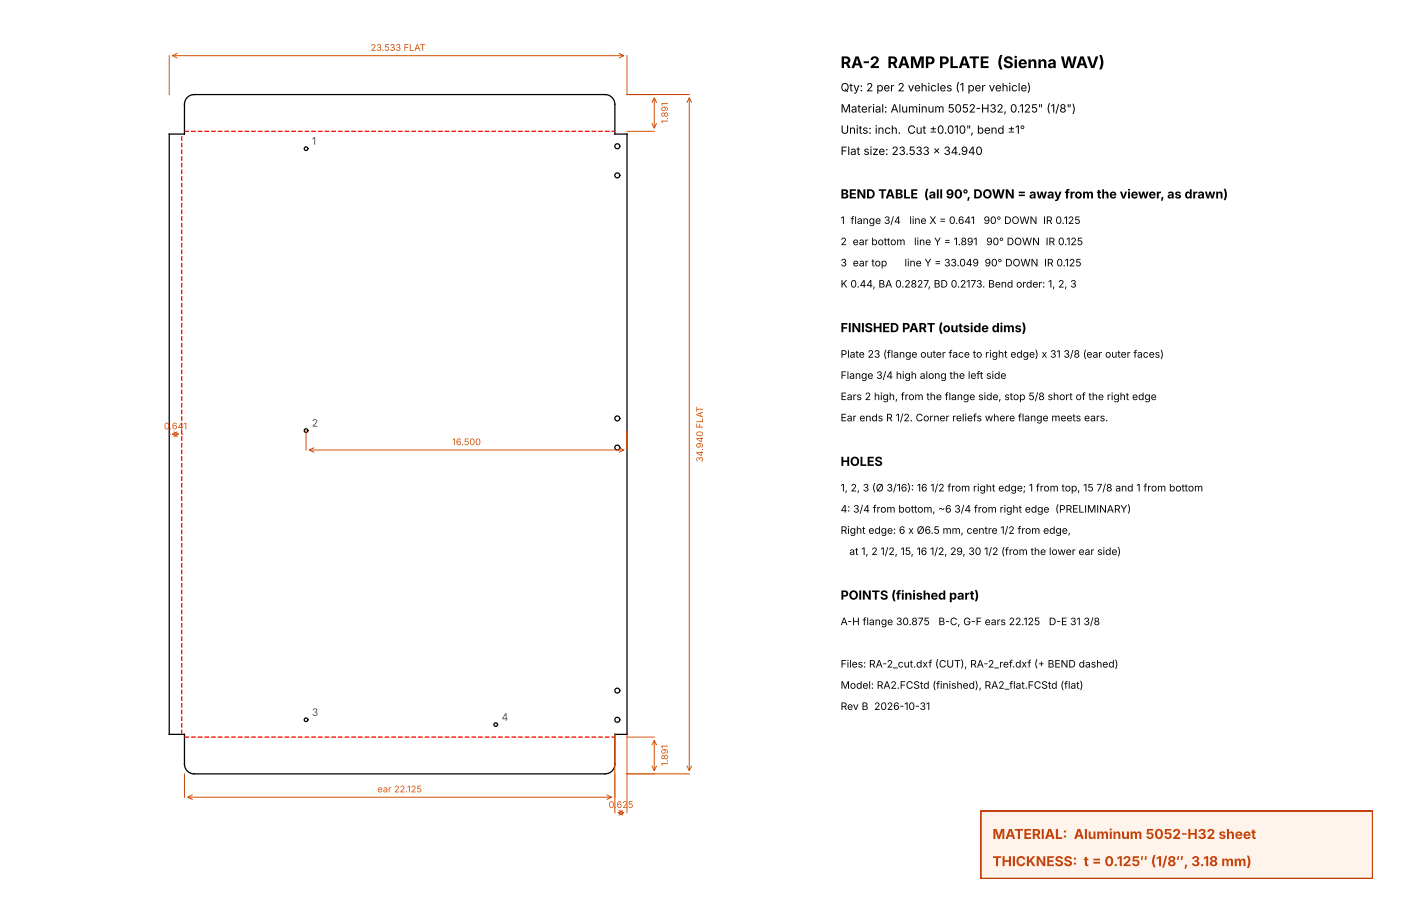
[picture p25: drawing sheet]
<svg xmlns="http://www.w3.org/2000/svg" width="432mm" height="279mm" viewBox="0 0 432 279" stroke-linecap="round" stroke-linejoin="round" font-family="sans-serif">
<defs><g id="words">
<text font-size="4.9" x="259.1" y="21">RA-2 RAMP PLATE (Sienna WAV)</text>
<g font-size="4.2" fill="#c2410c">
<text x="305.9" y="258.7">MATERIAL: Aluminum 5052-H32 sheet</text>
<text x="305.9" y="267.1">THICKNESS: t = 0.125″ (1/8″, 3.18 mm)</text>
</g>
<g font-size="3.9">
<text x="259.1" y="61.2">BEND TABLE (all 90°, DOWN = away from the viewer, as drawn)</text>
<text x="259.1" y="102.4">FINISHED PART (outside dims)</text>
<text x="259.1" y="143.7">HOLES</text>
<text x="259.1" y="184.9">POINTS (finished part)</text>
</g>
<g font-size="3.5">
<text x="259.1" y="28.2">Qty: 2 per 2 vehicles (1 per vehicle)</text>
<text x="259.1" y="34.7">Material: Aluminum 5052-H32, 0.125&quot; (1/8&quot;)</text>
<text x="259.1" y="41.2">Units: inch. Cut ±0.010&quot;, bend ±1°</text>
<text x="259.1" y="47.8">Flat size: 23.533 x 34.940</text>
</g>
<g font-size="3.2" fill="#00f">
<text x="96.1" y="44.6">1</text>
<text x="96.1" y="131.6">2</text>
<text x="96.1" y="220.8">3</text>
<text x="154.6" y="222.3">4</text>
</g>
<g font-size="3.2">
<text x="259.1" y="69.1">1 flange 3/4</text>
<text x="280.3" y="69.1">line X = 0.641</text>
<text x="303.2" y="69.1">90° DOWN IR 0.125</text>
<text x="259.1" y="75.6">2 ear bottom</text>
<text x="281.7" y="75.6">line Y = 1.891</text>
<text x="304" y="75.6">90° DOWN IR 0.125</text>
<text x="259.1" y="82.1">3 ear top</text>
<text x="278.8" y="82.1">line Y = 33.049 90° DOWN IR 0.125</text>
<text x="259.1" y="88.7">K 0.44, BA 0.2827, BD 0.2173. Bend order: 1, 2, 3</text>
<text x="259.1" y="110.3">Plate 23 (flange outer face to right edge) x 31 3/8 (ear outer faces)</text>
<text x="259.1" y="116.8">Flange 3/4 high along the left side</text>
<text x="259.1" y="123.4">Ears 2 high, from the flange side, stop 5/8 short of the right edge</text>
<text x="259.1" y="129.9">Ear ends R 1/2. Corner reliefs where flange meets ears.</text>
<text x="259.1" y="151.5">1, 2, 3 (Ø 3/16): 16 1/2 from right edge; 1 from top, 15 7/8 and 1 from bottom</text>
<text x="259.1" y="158.1">4: 3/4 from bottom, ~6 3/4 from right edge (PRELIMINARY)</text>
<text x="259.1" y="164.6">Right edge: 6 x Ø6.5 mm, centre 1/2 from edge,</text>
<text x="261.8" y="171.2">at 1, 2 1/2, 15, 16 1/2, 29, 30 1/2 (from the lower ear side)</text>
<text x="259.1" y="192.8">A-H flange 30.875</text>
<text x="289.2" y="192.8">B-C, G-F ears 22.125</text>
<text x="323.3" y="192.8">D-E 31 3/8</text>
<text x="259.1" y="205.9">Files: RA-2_cut.dxf (CUT), RA-2_ref.dxf (+ BEND dashed)</text>
<text x="259.1" y="212.4">Model: RA2.FCStd (finished), RA2_flat.FCStd (flat)</text>
<text x="259.1" y="218.9">Rev B 2026-10-31</text>
</g>
<g font-size="2.8" fill="#d35400">
<text x="114.2" y="15.7">23.533 FLAT</text>
<text x="205.9" y="38.1" transform="rotate(-90 205.9 38.1)">1.891</text>
<text x="50.5" y="132.4">0.641</text>
<text x="139.4" y="137.3">16.500</text>
<text x="216.7" y="142.5" transform="rotate(-90 216.7 142.5)">34.940 FLAT</text>
<text x="205.9" y="236.3" transform="rotate(-90 205.9 236.3)">1.891</text>
<text x="116.3" y="244.3">ear 22.125</text>
<text x="187.6" y="249.1">0.625</text>
</g>
</g></defs>
<g fill="none" stroke="#000" stroke-width=".39">
<path d="M57.7 30l1-.6 1.1-.2h126.7a3 3 0 0 1 3 3v9.2h3.8v185.1h-3.8v9.2a3 3 0 0 1-3 3h-126.7a3 3 0 0 1-2.9-3v-9.2h-4.7v-185.1h4.7v-9.2l.2-1.2z"/>
<circle cx="94.3" cy="45.8" r=".56"/>
<circle cx="190.3" cy="54.1" r=".77"/>
<circle cx="190.3" cy="45.1" r=".77"/>
<circle cx="94.3" cy="132.8" r=".56"/>
<circle cx="190.3" cy="129" r=".77"/>
<circle cx="190.3" cy="138" r=".77"/>
<circle cx="190.3" cy="213" r=".77"/>
<circle cx="94.3" cy="222" r=".56"/>
<circle cx="152.8" cy="223.5" r=".56"/>
<circle cx="190.3" cy="222" r=".77"/>
</g>
<path d="M56.9 40.5h132.6M56 226.5v-185.1M56.9 227.3h132.6" fill="none" stroke="#f00" stroke-width=".39" stroke-dasharray="1.4 .6" stroke-linecap="butt"/>
<g fill="none" stroke="#d35400" stroke-width=".31">
<path d="M52.2 17.2v12M53.2 17.2h139M54.6 16.5l-1.4 .7 1.4 .7M190.8 16.5l1.4 .7-1.4 .7M193.3 17.2v12h19.1M200.9 31.6l.7-1.4 .8 1.4M200.9 38.1l.7 1.4 .8-1.4M201.6 30.2v9.3M211.7 31.6l.7-1.4 .7 1.4M212.4 30.2v207.4M193.3 40.5h8.3M52.2 133.9h.1"/>
<path d="M53.2 133.9h1.8M53.6 133.2l1.4 .7-1.4 .7M54.6 133.2l-1.4 .7 1.4 .7M56 133.9h.1M94.3 132.8v6M95.3 138.8h96.9M96.8 138.1l-1.5 .7 1.5 .7M190.8 138.1l1.4 .7-1.4 .7M193.3 132.8v6M56.9 238.7v7.1M189.5 226.5v24.1M193.3 226.5v24.1"/>
<path d="M193.3 238.7h19.1M193.3 227.3h8.3M200.9 229.7l.7-1.4 .8 1.4M200.9 236.2l.7 1.4 .8-1.4M201.6 228.3v9.3M211.7 236.2l.7 1.4 .7-1.4M57.9 245.8h130.6M59.3 245.1l-1.4 .7 1.4 .8M187.1 245.1l1.4 .7-1.4 .8M190.5 250.6h1.7M190.8 249.9l1.4 .7-1.4 .8M191.9 249.9l-1.4 .7 1.4 .8"/>
</g>
<path d="M302.3 250.1h120.9v20.9h-120.9z" fill="#fff4ec" stroke="#c2410c" stroke-width=".71" stroke-linecap="butt"/>
<use href="#words"/>
</svg>
